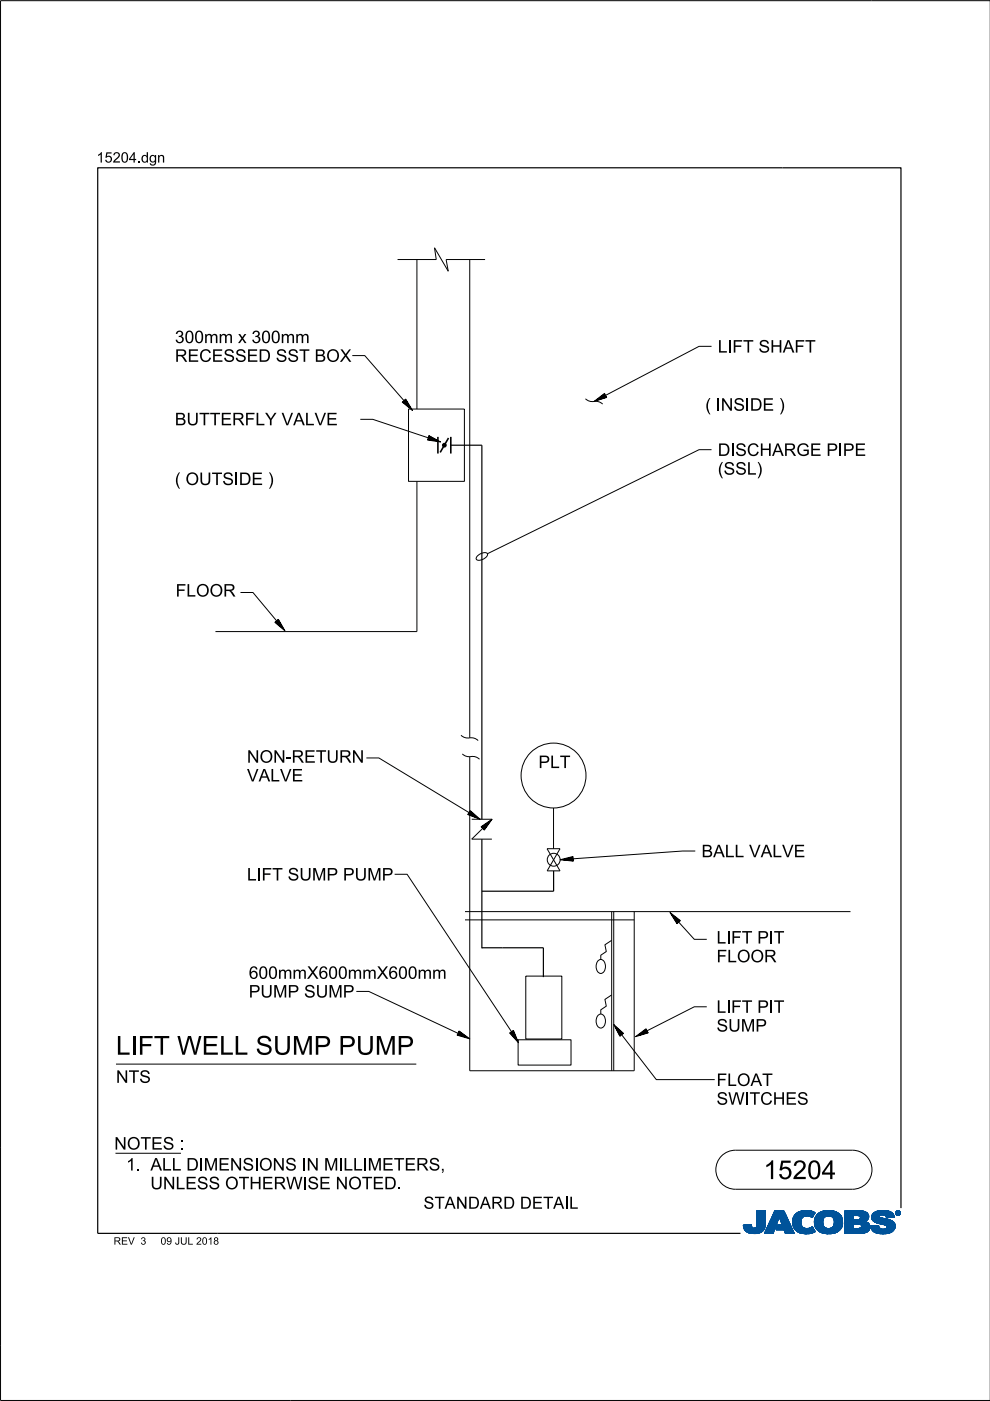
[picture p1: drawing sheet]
<svg xmlns="http://www.w3.org/2000/svg" width="210mm" height="297mm" viewBox="0 0 210 297" stroke-linecap="round" stroke-linejoin="round" font-family="sans-serif">
<defs><g id="words">
<g font-size="4">
<text x="24.6" y="223.6">LI</text>
<text x="29.2" y="223.6">FT W ELLSUM</text>
<text x="66.5" y="223.6">P PUM</text>
<text x="84.1" y="223.6">P</text>
<text x="161.9" y="250">15204</text>
</g>
<g font-size="2.6">
<text x="37.1" y="76.7">RECESSED SST BOX</text>
<text x="37.1" y="72.7">300mm x300mm</text>
<text x="152.2" y="74.8">LI</text>
<text x="155.3" y="74.8">FT SH</text>
<text x="166" y="74.8">AFT</text>
<text x="152.8" y="87.1">N</text>
<text x="155.5" y="87.1">SI</text>
<text x="159" y="87.1">DE )</text>
<text x="37.1" y="90.2">BUTTERFLY VALVE</text>
<text x="152.2" y="100.6">(</text>
<text x="152.2" y="96.7">DI</text>
<text x="153.4" y="100.6">SSL)</text>
<text x="155.9" y="96.7">SCH</text>
<text x="163.7" y="96.7">ARGE PI</text>
<text x="178.7" y="96.7">PE</text>
<text x="37.1" y="102.8">(OUTSI</text>
<text x="50.6" y="102.8">DE )</text>
<text x="37.2" y="126.5">FLOOR</text>
<text x="52.4" y="161.7">N</text>
<text x="55" y="161.7">ON</text>
<text x="60.6" y="161.7">-</text>
<text x="61.8" y="161.7">RETURN</text>
<text x="52.4" y="165.7">VALVE</text>
<text x="114.2" y="162.8">PLT</text>
<text x="148.7" y="181.8">BALLVALVE</text>
<text x="52.4" y="186.7">LI</text>
<text x="55.4" y="186.7">FT SUM</text>
<text x="69.2" y="186.7">P PUM</text>
<text x="80.9" y="186.7">P</text>
<text x="151.9" y="200.1">LI</text>
<text x="155" y="200.1">FT PI</text>
<text x="164.1" y="200.1">T</text>
<text x="52.7" y="207.5">600mmX600mmX600mm</text>
<text x="151.9" y="204">FLOOR</text>
<text x="52.7" y="211.5">PUM</text>
<text x="61" y="211.5">P SUM</text>
<text x="72.7" y="211.5">P</text>
<text x="151.9" y="214.7">LI</text>
<text x="155" y="214.7">FT PI</text>
<text x="164.1" y="214.7">T</text>
<text x="151.9" y="218.7">SUM</text>
<text x="160.1" y="218.7">P</text>
<text x="24.6" y="229.6">N</text>
<text x="27.3" y="229.6">TS</text>
<text x="151.9" y="230.2">FLOAT</text>
<text x="151.9" y="234.2">SW I</text>
<text x="158.9" y="234.2">TCH</text>
<text x="166.5" y="234.2">ES</text>
<text x="24.2" y="243.7">N</text>
<text x="26.9" y="243.7">OTES :</text>
<text x="26.7" y="248.2">1.ALLDI</text>
<text x="43.2" y="248.2">M</text>
<text x="46.3" y="248.2">EN</text>
<text x="51.4" y="248.2">SI</text>
<text x="54.9" y="248.2">ON</text>
<text x="65" y="248.2">N</text>
<text x="68.7" y="248.2">M</text>
<text x="72.8" y="248.2">L</text>
<text x="77.9" y="248.2">M</text>
<text x="81" y="248.2">ETERS,</text>
<text x="31.9" y="252.1">UN</text>
<text x="37.2" y="252.1">LESS OTH</text>
<text x="55.5" y="252.1">ERW I</text>
<text x="65.2" y="252.1">SE N</text>
<text x="73.8" y="252.1">OTED.</text>
<text x="89.8" y="256.3">STAN</text>
<text x="99.2" y="256.3">DARD DETAI</text>
<text x="120.6" y="256.3">L</text>
</g>
<g font-size="2.2">
<text x="20.5" y="34.5">15204.</text>
<text x="29.9" y="34.5">dgn</text>
</g>
<g font-size="1.6">
<text x="24.1" y="263.9">REV</text>
<text x="29.8" y="263.9">3</text>
<text x="34" y="263.9">09JUL2018</text>
</g>
</g></defs>
<g fill="none" stroke="#00539a" stroke-width=".21">
<path d="M157.6 259.8h1.7M157.6 259.9h1.7M157.6 259.9l1.7 .1M157.6 260h1.8M158.1 259.7h1.2M159.3 259.7h-1.7l.1 .7M159.3 259.7h-.9M159.3 259.7l.1 .3M159.4 260l.1 .3M160.4 260l-.2 .3h2M160.5 259.6h1.8M160.5 259.6l-.1 .4"/>
<path d="M160.5 259.7h1.8M160.5 256.7v2.9M160.5 256.9h1.8M160.5 257.5h1.8M160.5 256.7h1.8v2.7M160.5 256.8h1.8M160.5 256.8l1.8 .1M160.5 256.9l1.8 .1M160.5 257h1.8M160.5 257.1h1.8M160.5 257.2h1.8M160.5 257.2l1.8 .1"/>
<path d="M160.5 257.3h1.8M160.5 257.4h1.8M160.5 257.4l1.8 .1M160.5 257.6h1.8M160.5 257.6l1.8 .1M160.5 257.7h1.8M160.5 257.8h1.8M160.5 257.9h1.8M160.5 258h1.8M160.5 258.1h1.8M160.5 258.1l1.8 .1M160.5 258.2h1.8"/>
<path d="M160.5 258.3h1.8M160.5 258.3l1.8 .1M160.5 258.4h1.8M160.5 258.5h1.8M160.5 258.5l1.8 .1M160.5 258.6h1.8M160.5 258.6l1.8 .1M160.5 258.7h1.8M160.5 258.8h1.8M160.5 258.9h1.8M160.5 259h1.8M160.5 259.1h1.8"/>
<path d="M160.5 259.2h1.8M160.5 259.3h1.8M160.5 259.8h1.8M162.2 260h-1.8M162.2 259.9v.3M162.2 259.9h-1.8M162.2 259.8h-1.7M162.3 259.4l-.1 .5M162.3 259.4v-2.7h-1.8v2.9M162.3 259.5h-1.8M162.3 259.6h-1.8M162.3 256.7l-1.8 .1"/>
<path d="M162.3 259.4h-1.8M163.7 258.1h3.1M163.7 258h3.1M163.7 257.9h3M163.8 257.8h2.9M163.8 257.7h2.9M163.8 257.7h2.8M163.9 257.6h2.7M163.9 257.5h2.7M164 257.4h2.5M164 257.3h2.5M164.1 257.2h2.3"/>
<path d="M164.1 257.1h2.3M164.1 257h2.3M164.2 257h2.1M164.2 256.9h2.1M164.2 256.8h2.1M164.3 256.7h1.9l2.2 4.8h-1.9l-.3-.8h-1.7l.4-1h1l-.7-1.7-1.3 3.5h-1.8zM164.5 260h-1.7M164.5 259.9l-1.7 .1M164.5 259.9h-1.7M164.5 259.8l-1.7 .1M164.6 259.8h-1.7M164.6 259.7l-1.7 .1"/>
<path d="M164.6 259.7h-1.7M164.6 259.6h-1.7M164.6 259.5l-1.6 .1M164.7 259.5h-1.7M164.7 259.4l-1.7 .1M164.7 259.4h-1.7M164.7 259.3l-1.6 .1M164.7 259.3h-1.6M164.8 259.2l-1.7 .1M164.8 259.2h-1.7M164.8 259.1l-1.6 .1M164.8 260h2.9"/>
<path d="M164.8 259.1h-1.6M164.8 259.9h2.9M164.8 259l-1.6 .1M164.9 259.9h2.7M164.9 259h-1.7M164.9 259.8h2.7M164.9 258.9h-1.6M164.9 258.8h-1.6M164.9 259.7h2.7M164.9 259.7l-.4 1 3.6 .1M165 258.7h-1.6M165 258.6l-1.6 .1"/>
<path d="M165 258.6h-1.6M165 258.5l-1.6 .1M165 258.5h-1.6M165.1 258.4l-1.6 .1M165.1 258.4h-1.6M165.1 258.3l-1.6 .1M165.1 258.3h-1.6M165.1 258.2l-1.5 .1M165.1 258.2h-1.5M165.2 258.1l-1.6 .1M165.2 258.1h-1.6M165.2 258l.7 1.7h-1"/>
<path d="M165.2 258l.7 1.7M165.3 258.1h1.5M165.3 258.1l1.6 .1M165.3 258.2h1.6M165.3 258.2l1.6 .1M165.3 258.3h1.6M165.4 258.3l1.6 .1M165.4 258.4h1.6M165.4 258.4l1.6 .1M165.4 258.5h1.6M165.4 258.5l1.7 .1M165.4 258.6h1.7"/>
<path d="M165.5 258.6l1.6 .1M165.5 258.7h1.6M165.5 258.8h1.7M165.5 258.9h1.7M165.6 258.9h1.6M165.6 259h1.7M165.6 259l1.7 .1M165.6 259.1h1.7M165.6 259.1l1.7 .1M165.7 259.2h1.7M165.7 259.2l1.7 .1M165.7 259.3h1.7"/>
<path d="M165.7 259.3l1.7 .1M165.7 259.4h1.7M165.8 259.4l1.7 .1M165.8 259.5h1.7M165.8 259.5l1.7 .1M165.8 259.6h1.7M166.2 256.7l2.2 4.8M166.2 256.8l-1.9-.1-2.2 4.8h1.8l1.3-3.5M168 258.9l.4 1.5M168 258.9h1.8M168 259h1.8M168 259.1h1.8"/>
<path d="M168 259.2h1.8M168 259.2l1.8 .1M168 259.3h1.8M168 259.3l1.8 .1M168.1 259.4h1.8M168.1 259.5h1.7M168.1 259.4l1.7 .1M168.1 259.5l1.8 .1M168.1 259.6h1.8M168.1 259.7h1.8M168.1 259.7l1.8 .1M168.1 259.8h1.8"/>
<path d="M168.1 259.8l1.8 .1M168.2 260h1.8M168.2 259.9h1.8M168.3 258l-.3 .9M168.9 257.3l-.6 .7M169.1 257.1h3.6M169.2 257h3.4M169.4 256.9h3.1M169.5 256.9h2.9M169.8 256.8h2.4M169.8 259.1a1.33 1.33 0 0 0 .8 1.4 1.33 1.33 0 0 0 1.5-.3l.2-.1M169.8 259.1h-1.8"/>
<path d="M169.8 259l-1.8 .1M169.9 258.8l-1.9 .1M169.9 258.8h-1.9M169.9 258.7h-1.9M169.9 258.6h-1.8M169.9 258.6l-1.9 .1M169.9 258.5l-1.8 .1M169.9 258.5h-1.8M169.9 258.4l-1.8 .1M170 258.4h-1.9M170 258.4l-.2 .7M170 258.3l-1.8 .1"/>
<path d="M170 258.3h-1.8M170 258.2l-1.8 .1M170.1 258.2h-1.9M170.1 258.1l-.1 .3M170.1 258.1l-1.9 .1M170.2 258.1h-2M170.3 258h-2.1M170.3 256.7l-1.4 .5M170.3 256.7h1.5M170.3 256.7a4 4 0 0 1 2.5 .4M170.4 258h-2.1M170.4 257.9h-2.1"/>
<path d="M170.6 257.8l-2.3 .1M170.6 257.9l-.5 .2M170.8 257.8h-2.5M171.4 257.8h1M171.5 256.7l-1.7 .1M171.5 256.7l.6 .1M171.7 257.8h.7M171.8 257.9h.6M171.9 258h.4M172.1 258.1h.2M172.2 258.1h.1M172.3 258h-.3"/>
<path d="M172.4 257.7l-4 .1M172.5 257.7h-4.1M172.5 257.6l-4 .1M172.5 257.6h-4M172.6 257h-3.3M172.6 257.5l-4.1 .1M172.6 257.5h-4M172.6 257.4l-4 .1M172.7 257.4h-4M172.7 259h1.8M172.7 259.2h1.8M172.7 259.3h1.8"/>
<path d="M172.7 259.3l1.8 .1M172.7 259.4h1.8M172.7 257.3l-3.9 .1M172.7 259.5h1.8M172.7 259.5l1.8 .1M172.7 259.6h1.8M172.7 259.7h1.8M172.7 258.6h1.8M172.7 257.3h-3.9M172.8 259.8h1.8M172.8 257.2l-3.9 .1M172.8 259.9h1.8"/>
<path d="M172.8 259.9l.3 .6M172.8 259.8l1.8 .1M172.8 259.9l1.8 .1M172.8 257.2h-3.9M172.8 260h1.8M172.8 257.1l-.6 1.1a1.75 1.75 0 0 0-1.6-.3M172.9 257.1l-3.9 .1M173 257.8l-.3 1.3h1.8M173 257.8h5.3M173.1 257.7h5.2M173.1 257.7h5.1M173.1 257.6h5.1"/>
<path d="M173.2 257.6h4.9M173.2 257.5h4.8M173.4 257.4h4.6M173.4 257.4h4.5M173.5 257.3h4.4M173.6 257.2l4.2 .1M173.6 257.2h4.1M173.7 257.1l4 .1M173.8 257.1h3.8M173.9 257h3.5M174 257h3.3M174.1 256.9h3.2"/>
<path d="M174.2 256.9h2.8M174.4 256.8h2.6M174.5 259h-1.8M174.5 259.2a1.15 1.15 0 0 0 1.3 1.3M174.5 259.2l-1.8-.1 .1 .8M174.5 258.9l-1.8 .1M174.5 258.9h-1.8M174.5 258.8l-1.8 .1M174.5 258.7l-1.8 .1M174.5 258.7h-1.8M174.5 258.6l-1.8 .1M174.5 258.5l-1.8 .1"/>
<path d="M174.6 258.5h-1.9M174.6 256.8h1.9M174.6 258.4l-.1 .8M174.6 258.4h-1.8M174.6 258.4l-1.9 .1M174.6 258.3l-1.8 .1M174.6 258.3h-1.8M174.7 258.2h-1.9M174.7 258.1l-.1 .3M174.8 258.1l-2 .1M174.8 258.1h-1.9M174.9 256.7a3.2 3.2 0 0 1 3.6 1.4l.1 .8-.1 1.1"/>
<path d="M174.9 258l-1.9 .1M175 258h-2M175.1 257.9l-.4 .2M175.1 257.9h-2.1M175.2 257.9h-2.2M175.5 256.7h.7M175.7 257.8l-.6 .1M175.7 257.8l.6 .1M175.7 257.8h-2.7M176 257.8h2.4M176.2 257.9h2.2M176.3 257.9l.5 .5"/>
<path d="M176.4 258h2M176.4 256.7h-1.5a2.68 2.68 0 0 0-1.9 1.1M176.5 258l2 .1M176.5 258.1h2M176.6 258.1h1.9M176.6 258.2h1.9M176.7 258.2l1.8 .1M176.7 258.3h1.8M176.7 258.3l1.9 .1M176.7 259.9h1.8M176.7 258.4h1.9M176.8 258.4l.1 .5"/>
<path d="M176.8 258.4l1.8 .1M176.8 258.5h1.8M176.8 258.6h1.8M176.9 258.8h1.7M176.9 258.8l1.8 .1M176.9 258.7h1.7M176.9 259.4h1.8M176.9 259.2l1.8 .1M176.9 259.1h1.8M176.9 259.2h1.8M176.9 258.9v.3M176.9 259.2a1.11 1.11 0 0 1-1.1 1.3"/>
<path d="M176.9 259h1.8M176.9 258.9h1.8M176.9 259.3h1.8M176.9 259.3l1.8 .1M178 257.4l-4.7 .1M178.4 257.9h-2.1l.5 .5M178.5 259.7l-1.7 .1M178.5 259.8l-1.8 .1M178.5 259.8h-1.7M178.5 260l-.2 .5M178.5 259.9l-1.8 .1M178.5 260h-1.8"/>
<path d="M178.6 259.7h-1.8M178.6 258.5l-1.8 .1M178.6 259.6h-1.8M178.6 259.5l-1.8 .1M178.6 259.5h-1.8M178.7 259.4h-1.8M179.1 259.7h1.8M179.1 259.5h5.2M179.1 256.9h4.4M179.1 257.5h5M179.1 256.8h4M179.1 256.8h3.4"/>
<path d="M179.1 257h4.5M179.1 257.1h4.7M179.1 257.1l4.7 .1M179.1 257.2h4.8M179.1 257.2l4.8 .1M179.1 257.3h4.8M179.1 257.3l4.9 .1M179.1 257.4h4.9M179.1 257.4l5 .1M179.1 257.6h5M179.1 257.6l5 .1M179.1 257.7h5"/>
<path d="M179.1 257.7l1.8 .1M179.1 257.8h1.8M179.1 257.9h1.8M179.1 258h1.8M179.1 258.1h1.8M179.1 258.2h1.8M179.1 258.3h1.8M179.1 258.4h1.8M179.1 258.5h1.8M179.1 258.5l1.8 .1M179.1 258.6h4.8M179.1 258.7h4.7"/>
<path d="M179.1 258.7h4.6M179.1 258.8h4.5M179.1 258.9h4.5M179.1 258.9h4.3M179.1 259h4.4M179.1 259l4.5 .1M179.1 259.1h4.6M179.1 259.1l4.7 .1M179.1 259.2h4.8M179.1 259.2l4.9 .1M179.1 259.3h5M179.1 259.3l5.1 .1"/>
<path d="M179.1 259.4h5.1M179.1 259.4l5.1 .1M179.1 259.5l1.8 .1M179.1 259.6h1.8M179.1 259.8h1.8M179.1 259.9h1.8M179.1 260h1.8M180.9 257.7v.9M181.8 259.5h-.9v1v-1M181.8 259.5h.2M181.8 259.5l.8 .3M182.1 257.7l2.1 .1"/>
<path d="M182.2 257.8h2M182.2 259.5l2.1 .1M182.3 258.5h1.7M182.3 258.5l-1.4 .1M182.3 257.9h1.9M182.4 257.9h1.8M182.4 257.9v.1M182.4 257.9l-.4-.2h-1.1v.9M182.4 258h1.8M182.4 258v.3M182.4 258.3l-.1 .2M182.4 259.6h1.9"/>
<path d="M182.4 258.1h1.8M182.4 258.1l1.8 .1M182.4 258.2h1.8M182.5 259.7h1.9M182.5 256.9l1.1 .1M182.5 259.7l1.9 .1M182.6 259.8h1.8M182.6 259.8v.4l-.2 .2M182.7 259.9h1.7M182.9 256.8h-3.8v4.7M183.3 256.9l-4.2-.1v4.7M183.6 257l.4 .4"/>
<path d="M183.9 259.2l.2 .2M184 258.5l-2.1 .1M184 258.5h-1.8M184 257.4l.1 .2M184.1 258.4l-.8 .6 .6 .2M184.1 258.4h-1.8M184.1 258.3l-1.7 .1M184.1 258.3h-1.7M184.1 257.6l.1 .6M184.1 258.2l-1.7 .1M184.1 259.4l.3 .5v.6M184.2 258.2l-.1 .2"/>
<path d="M184.2 258h-1.8M184.4 259.9h-1.7M184.5 260h-1.8M184.6 259.9v.2M184.6 259.9h1.7M184.6 260h1.7M184.8 258.1h1.7M184.8 258l.2 .7M184.8 258h1.7M184.8 258.3h2.5M184.8 258.3l2.8 .1M184.8 258.1l1.8 .1"/>
<path d="M184.8 258.2h2M184.8 258.4h3M184.8 258.4l3.2 .1M184.9 258.2l2.1 .1M184.9 257.6h4.6M184.9 258.5h3.4M184.9 258.5l3.6 .1M184.9 258.6h3.7M184.9 257.5h4.5M185 257.5h4.4M185 258.6l3.7 .1M185 258.7h3.9"/>
<path d="M185 258.7l.6 .4M185 257.4h4.3M185 257.4h4.4M185.1 258.7l3.9 .1M185.1 258.8h.7M185.1 257.3h4.1M185.2 258.9h.6M185.2 258.9l4.1 .1M185.3 257.2h3.9M185.3 259h4M185.3 257.1l3.8 .1M185.4 257.1h3.7"/>
<path d="M185.4 259l4 .1M185.5 257h3.5M185.5 259.1h4M185.6 259.1l3.9 .1M185.6 259.1l.5 .2M185.7 259.2h3.9M185.7 256.9h3M185.8 259.2l3.8 .1M185.8 258.9h3.4M185.9 258.8h3.2M185.9 256.8h2.7M185.9 256.8l-.8 .5-.3 .7"/>
<path d="M185.9 256.8l.7-.1a3.3 3.3 0 0 1 2.7 .6h-4.2M186 259.3h3.6M186.1 256.8h2.3M186.1 259.4h3.6M186.1 259.3l1.5 .4 .4 .2M186.3 259.8l-.5 .1M186.3 259.8l-1.7 .1M186.3 259.8v.3M186.3 259.4h3.4M186.4 257.9h-1.6M186.4 257.9l.1 .1M186.5 257.9h-1.7"/>
<path d="M186.5 257.8h-1.7M186.5 258v.1M186.5 257.8l-.1 .1M186.5 257.7h-1.6M186.5 259.4l3.2 .1M186.5 258.1l.1 .1M186.6 257.6l-1.7 .1M186.6 258.2l.4 .1M186.7 256.7h.8M186.7 259.5h3M186.9 257.6h-2M186.9 259.5l2.9 .1"/>
<path d="M187 258.3l1.7 .4 .9 .6M187.2 259.6h2.6M187.3 257.6h2.2M187.4 259.7h2.4M187.6 257.6l1.9 .1M187.6 259.7h2.2M187.6 257.7h2M187.7 257.7a1.07 1.07 0 0 0-1.2 .1M187.7 257.7l.1 .1M187.7 257.8h1.9M187.8 257.8h1.7M187.8 256.7h-1.3"/>
<path d="M187.8 257.8l.1 .4M187.8 257.9h1.7M187.8 257.9h1.8M187.9 258h1.7M187.9 258l1.7 .1M187.9 258.1h1.1M187.9 258.1h1.7M187.9 259.9h1.9M188 259.9l.1 .2M188 260h1.8M188.1 257h-2.6M188.2 257h.6"/>
<path d="M188.7 256.9h-2.9M189.3 257.3l.3 .8-1.7 .1M189.6 259.3l.2 .4v.6M189.8 259.9l-1.8 .1M189.8 259.8h-2.1M189.8 259.8h-1.9M189.9 257.2v.1M189.9 257.1h.1M189.9 257.2h.1M189.9 257.3h.1M189.9 257.3l.2 .3M190 257.4h.1"/>
<path d="M190 257.4l.1 .1M190 257.5h.2M190 257.2v.1M190 257.2l.2 .3M190 257.3l.2 .2M190 257.1h-.1M190 257h-.1M190.1 257h-.2M190.1 257.5l.2 .1M190.1 256.9h-.1M190.1 257.6h.6M190.2 256.8l-.1 .1"/>
<path d="M190.2 257.5l.2 .1M190.2 257.5l-.1 .1M190.2 257.6h.4M190.2 256.9h.4M190.2 256.9h.4l-.1 .3 .2 .3-.3-.3-.2 .3zM190.2 256.9v.6l.1-.3 .3 .3M190.2 257h.4M190.2 257.1h.1M190.2 257.1h.5M190.2 257.2h.5M190.2 257.2l.3 .1M190.2 257.3h.1"/>
<path d="M190.2 257.4h.1M190.2 257.4l.1 .1M190.2 256.8h-.1M190.3 257h.2v.1l-.2 .1zM190.3 257v.2M190.3 257h-.1M190.4 257.2l.2 .3M190.4 257.6h.1M190.4 256.8h-.2l-.2 .4M190.4 256.7a.5 .5 0 0 1 .5 .5 .5 .5 0 0 1-.5 .5M190.4 256.8l.4 .2v.2M190.4 256.7a.5 .5 0 0 0-.5 .5 .5 .5 0 0 0 .5 .5l-.3-.1"/>
<path d="M190.4 256.8l.3 .1 .1 .3M190.4 256.7l-.4 .2-.1 .3M190.4 256.7v.1M190.4 257.6v.1M190.4 256.7l.3 .1 .2 .4M190.4 257h-.1l.1 .2M190.4 257l.2 .1-.2 .1M190.4 257h.1M190.5 257.3h.1M190.5 257.3l.1 .1M190.5 257.2l.2 .3M190.5 257.4h.1"/>
<path d="M190.5 257.1h.2M190.5 257.4l.2 .1M190.5 257l-.1 .2M190.5 256.7h-.3M190.6 257.5h.2M190.6 256.8h.1M190.6 257.1l-.1 .1M190.7 257.1h-.1M190.7 257.1l-.2 .1M190.7 257.1l-.5-.2v.6l.1-.3M190.7 257h-.1M190.7 256.8l.1 .1"/>
<path d="M190.7 256.8h-.6M190.7 256.9h.2M190.8 257h.1M190.8 257.6h-.2M190.8 257.2v.2l-.4 .2M190.8 257.2l-.1 .3-.3 .1M190.8 257.1h.1M190.8 257.2h.1M190.9 257.4l-.2 .1M190.9 257.4h-.1M190.9 257.3l-.1 .1M190.9 257.3h-.1"/>
<path d="M190.9 257.2h.1M190.9 257.2l-.1 .3-.4 .2M190.9 257.1h-.1M157.7 260.1h1.7M157.7 260l1.7 .1M157.7 260.2h1.8M157.7 260.2l1.8 .1M157.7 260.3h1.8M157.7 260.3l1.9 .1M157.7 260.4h4.4M157.7 260.4l.4 .5M157.7 260.4l4.4 .1"/>
<path d="M157.8 260.5h4.3M157.8 260.6h4.3M157.8 260.7h4.2M157.9 260.7h4.1M157.9 260.8h4M158 260.8h3.9M158 260.9h3.9M158.1 260.9h3.3M158.1 261h3.6M158.2 261h3.5M158.3 261.1h3.2M158.4 261.2h3.1"/>
<path d="M158.5 261.2h2.9M158.6 261.3h2.7M158.7 261.4h2.4M158.8 261.4h2.1M159.1 261.5h1.6M159.5 260.3l.3 .1 .4-.1M159.7 261.5h.7M160.9 261.4h.1M161.5 260.9h.2M161.6 261.1h-3.3M162.1 260.3l-2 .1M162.2 260.2l-1.9 .1"/>
<path d="M162.2 260.2a2.25 2.25 0 0 1-2.8 1.3l-.9-.2-.4-.4M162.2 260.2h-1.9M162.2 260.1l-1.8 .1M162.2 260.1h-1.8M162.2 260l-1.8 .1M164 261.4h-1.9M164 261.3l-1.9 .1M164 261.3h-1.8M164 261.2l-1.8 .1M164 261.2h-1.8M164.1 261.1l-1.9 .1M164.1 261.1h-1.8"/>
<path d="M164.1 261l-1.8 .1M164.1 261h-1.8M164.1 260.9l-1.8 .1M164.2 260.9h-1.8M164.2 260.8l-1.8 .1M164.2 260.8h-1.8M164.2 260.7l-1.8 .1M164.2 260.7h-1.7M164.2 260.6l-1.7 .1M164.3 260.6h-1.8M164.3 260.5h-1.8M164.3 260.4l-1.7 .1"/>
<path d="M164.3 260.4h-1.7M164.3 260.3l-1.7 .1M164.4 260.3h-1.8M164.4 260.2l-1.7 .1M164.4 260.2h-1.7M164.4 260.1l-1.7 .1M164.4 260.1h-1.7M164.5 260l-1.8 .1M164.5 260.7h3.5M164.6 260.7h3.4M164.6 260.6h3.4M164.6 260.5h3.4"/>
<path d="M164.6 260.5h3.3M164.6 260.4h3.3M164.7 260.4h3.2M164.7 260.3h3.2M164.7 260.3h3.1M164.7 260.2h3.1M164.8 260.1h3M164.8 260.1h2.9M166.3 260.8h1.8M166.3 260.8l1.8 .1M166.3 260.9h1.8M166.3 260.9l1.8 .1"/>
<path d="M166.3 261h1.9M166.3 261l1.9 .1M166.4 261.1h1.8M166.4 261.1l1.8 .1M166.4 261.2h1.9M166.4 261.2l1.9 .1M166.4 261.3h1.9M166.5 261.3l1.8 .1M166.5 261.4h1.9M166.5 261.5h1.9M166.5 261.5l-.3-.8 .3 .8h1.9M168.2 260l1.9 .1"/>
<path d="M168.2 260.1h1.9M168.2 260.1l1.9 .1M168.2 260.2h2M168.3 260.2l2 .1M168.3 260.3h2.1M168.3 260.3l2.2 .1M168.3 260.4h2.5M168.4 260.4l.6 .7M168.4 260.4l4.1 .1M168.5 260.5h4M168.5 260.6h4M168.6 260.7h4"/>
<path d="M168.6 260.7l4 .1M168.7 260.8h3.9M168.7 260.8l4 .1M168.8 260.9h3.9M168.9 260.9l3.8 .1M168.9 261h3.9M169 261l3.8 .1M169 261.1h3.9M169 261.1a4.2 4.2 0 0 0 3.8 0M169.1 261.1h3.8M169.2 261.2h3.5M169.3 261.3h3.2"/>
<path d="M169.5 261.4h2.8M169.6 261.4h2.6M170 261.5h2M170.6 261.6h.4M171.5 260.4h.9M171.6 260.4h.8M171.8 261.5h-1.5M171.8 260.3h.6M172 260.3h.3M172 260.2h.3M172.1 260.2h.2M172.2 260.1h.1"/>
<path d="M172.3 260.1l.6 1M172.6 261.2l-3.3 .1M172.8 260.1h1.9M172.9 260.1l1.9 .1M172.9 260.2h1.9M172.9 260.2l2 .1M172.9 260.3h2.2M173 260.3l2.1 .1M173 260.4h2.4M173 260.4h5.3M173.1 260.5h5.2M173.1 260.5l.7 .6 .8 .4"/>
<path d="M173.1 260.6h5.2M173.2 260.6h5M173.3 260.7h4.9M173.3 260.7h4.8M173.3 260.8h4.7M173.4 260.9h4.5M173.5 260.9h4.4M173.5 261h4.3M173.6 261h4.2M173.7 261.1h4M173.8 261.1h3.8M173.8 261.2h3.7"/>
<path d="M174 261.2h3.4M174.2 261.4h2.9M174.3 261.4h2.7M175.1 261.5h1.4M175.3 261.6h.4M176.6 260.2h1.9M177 261.4l-1 .2-1.4-.1h2.2M177.3 261.3h-3.3M178.1 260.8h-4.8M178.3 260.5l-.6 .6-.7 .3M178.3 260.4h-2.2M178.4 260.3l-2.2 .1"/>
<path d="M178.4 260.3h-2l-.6 .2M178.5 260.2l-2.1 .1M178.5 260.2h-2M178.5 260.1h-1.9M178.5 260l-1.9 .1M179.1 261.5h3.4M179.1 260.1h1.8M179.1 260.1l1.8 .1M179.1 260.2h1.8M179.1 260.2l1.8 .1M179.1 260.3h1.8M179.1 260.4h1.8"/>
<path d="M182.3 260.4h2.1M182.4 260.4h2M182.4 260.4l-.6 .1M183.1 261.4l-4 .1M183.4 261.3l-4.3 .1M183.5 261.3h-4.4M183.7 261.3h-.1M183.7 261.2l-4.6 .1M183.8 261.2h-4.7M183.9 261.1l-4.8 .1M184 261.1h-4.9M184 261l-4.9 .1"/>
<path d="M184.1 261l-.8 .4-1.1 .1M184.1 261h-5M184.1 260.9l-5 .1M184.2 260.9h-5.1M184.2 260.8l-5.1 .1M184.3 260.8h-5.2M184.3 260.7l-5.2 .1M184.3 260.7h-5.2M184.4 260.6l-5.3 .1M184.4 260.6h-5.3M184.4 260.5h-5.3M184.4 260.5l-.3 .5"/>
<path d="M184.4 260.4l-5.3 .1M184.5 260l-1.8 .1M184.5 260.2l-2 .1M184.5 260.3h-2M184.5 260.1h-1.9M184.5 260.2h-1.9M184.6 260l1.7 .1M184.6 260.1l.1 .3M184.6 260.1h1.8M184.6 260.2h1.8M184.6 260.1l1.8 .1M184.6 260.2l1.8 .1"/>
<path d="M184.7 260.3h1.8M184.7 260.3l1.8 .1M184.7 260.4a2.52 2.52 0 0 0 2.7 1.2M184.7 260.4h1.9M184.7 260.5h2M184.7 260.5h2.1M184.8 260.6h2.1M184.8 260.6h4.8M184.8 260.7h4.7M184.9 260.8h4.6M184.9 260.8h4.5M185 260.9h4.4"/>
<path d="M185.1 260.9h4.3M185.1 261h4.3M185.2 261.1h4M185.2 261.1h3.9M185.3 261.2h3.7M185.4 261.2h3.5M185.5 261.3h3.4M185.7 261.3h3.1M185.8 261.4h2.7M185.9 261.5h2.4M186.3 260.1a1.08 1.08 0 0 0 1.4 .5M186.4 261.5h1.6"/>
<path d="M186.6 261.6h.9M188 260.4h1.8M188 260.4l-.3 .2M188.1 260.3h1.7M188.1 260.1l-.1 .3M188.1 260.2h1.7M188.3 261.5l-.9 .1M188.9 261.3l-.6 .2M189.3 261.1h-4.1M189.4 260.9l-.5 .4M189.6 260.7h-4.8M189.7 260.6h-2"/>
<path d="M189.7 260.5h-1.9M189.7 260.5h-1.8M189.7 260.4h-1.7M189.7 260.3h-1.6M189.8 260.2h-1.7M189.8 260.3l-.4 .6M189.8 260.1h-1.7M189.8 260h-1.7"/>
<circle cx="190.4" cy="257.2" r=".51"/>
<circle cx="190.4" cy="257.2" r=".42"/>
</g>
<g fill="#000">
<path d="M150.4 84.4h.2l-.3 .7a3.1 3.1 0 0 0 .3 2.8h-.2a2.68 2.68 0 0 1 0-3.5z" fill-rule="evenodd"/>
<path d="M61 245.7a1.02 1.02 0 0 1 1.7 .6h-.4a.63 .63 0 0 0-.6-.5 .63 .63 0 0 0-.6 .5l.2 .2a1.55 1.55 0 0 1 1.4 .9 1.08 1.08 0 0 1-1.1 .8 1.08 1.08 0 0 1-1-.9h.4a.73 .73 0 0 0 .7 .6 .73 .73 0 0 0 .7-.6l-.4-.2a.98 .98 0 0 1-1.2-1.3z" fill-rule="evenodd"/>
<path d="M75.1 245.5h.4v2.4h1.3v.3h-1.7z" fill-rule="evenodd"/>
<circle cx="94.2" cy="94.4" r=".51"/>
</g>
<g fill="none" stroke="#000" stroke-width=".21">
<path d="M210 .1h-209.9v296.8h209.9M84.3 55h8.2l-.4-2.5 2.9 5-.4-2.5h8.2M88.4 55v31.7M99.6 55v101.4l-1.2-.1-.7-.4M74.7 75.4h2.6l8.8 10.1-.2-.2 .1-.2 .4 .7-.7-.5 .3-.3 .8 1.2-1.2-.9 .4-.5 1.1 1.8-1.7-1.4 .6-.6 1.5 2.4-2.2-1.7 .7-.7M150.9 73.4h-2.7l-20.4 10.8 .2-.2 .1 .1-.7 .3 .7-.6 .2 .4-1.4 .4 1.2-.9 .4 .5-2 .7 1.7-1.3 .4 .7-2.6 .8 2.2-1.7 .4 .9M76.4 88.9h2.6l12.5 4.2-.3-.1v-.2l.7 .4-.9-.1 .1-.4 1.3 .6-1.5-.2 .1-.6 1.9 1-2.1-.3 .2-.8 2.4 1.3-2.8-.4 .4-.9M86.6 86.7h11.9v15.4h-11.9zM124.1 84.5l1.1 .6h1.5l1.1 .6M150.9 95.3h-2.7l-44.9 22.1M88.4 102.1v31.8h-42.7M101.3 117.8a1.61 1.61 0 0 1 2.1-.4 1.69 1.69 0 0 1-2.4 1.2v-.4z"/>
<path d="M51 125.6h2.6l5 6M59 131.3l-.7 .6 2.1 1.9-1.4-2.5-.6 .6 1.6 1.4-1-1.9-.4 .5 1.1 1-.7-1.2-.3 .3 .7 .5-.4-.7-.1 .2 .2 .2-.4-.6M98 159.8l1.1 .6h1.5l1.1 .6M99.6 156.4l1.1 .2 .7 .4M77.7 160.7h2.6l21.5 13M99.4 172.3l.6 .4-.2-.3-.1 .2 .7 .3-.6-.6-.3 .3 1.3 .6-1.1-1-.4 .5 2 .7-1.6-1.4-.5 .7 2.6 1-2.1-1.8-.5 .8M99.6 160.5v66.5h34.9v-33.7M100 173.7h4.3l-4.3 4.2h4.3M102.4 175.6l.5-.5-.3 .2 .1 .2 .5-.7-.7 .5 .2 .3 .8-1.1-1.1 .8 .3 .6 1.2-1.8-1.7 1.2 .5 .7 1.6-2.3-2.3 1.6 .7 .7M116 179.9h2.7l-2.7 4.7h2.7zM117.4 171.3v8.6M83.7 185.4h2.6l22.5 33.9-.2-.2 .2-.1 .3 .7-.6-.6 .3-.3 .6 1.3-1-1 .4-.5 .8 2-1.4-1.6 .7-.5 1 2.6-1.9-2.1 .9-.5"/>
<path d="M98.6 195h35.9M98.6 193.3h81.7M121.5 182.1h-.7h.3l.1 .1h-.8l.8-.2 .1 .4-1.4-.2 1.4-.3 .2 .6-2.1-.2 2-.6 .1 .9-2.7-.3 2.7-.7v1M129.7 199.4l-1.4 .9 .2 1.4-1.1 .8v.9M129.7 193.3v33.7M130.1 193.3v33.7M143.9 195.5l-.5-.5 .3 .2-.1 .1-.5-.6 .7 .5-.3 .3-.7-1.2 1.1 .9-.4 .5-1.1-1.8 1.7 1.3-.6 .6-1.4-2.3 2.2 1.7-.8 .6M143.9 195.5l3.3 3.7h2.7M147.4 180.4h-2.6l-26 1.9M75.6 210.2h2.6l21.4 10.1M97.3 218.6l-.4 .9 2.7 .8-2.3-1.7-.2 .8 2 .6-1.7-1.3-.2 .6 1.4 .4-1.1-.8-.2 .4 .9 .2-.7-.4v.2l.3 .1-.7-.4M111.5 207h7.6v13.3h-7.6z"/>
<path d="M126.9 203.6a.98 .98 0 0 1 1 .1 .98 .98 0 0 1 .5 .9 1.46 1.46 0 0 1-1 1.8 1.7 1.7 0 0 1-.5-2.8zM126.9 215.2a.98 .98 0 0 1 1 0 .98 .98 0 0 1 .5 1 1.46 1.46 0 0 1-1 1.8 1.7 1.7 0 0 1-.5-2.8zM129.7 210.9l-1.4 1 .2 1.4-1.1 .8v.9M131.4 219.7l.8-.6-2.1-1.9 1.3 2.5 .6-.6-1.5-1.4 .9 1.9 .5-.5-1.1-1 .6 1.2 .4-.2-.7-.6 .4 .7 .1-.2-.2-.2 7.8 10.1h12.3M149.9 213.5h-2.7l-10.6 5.4 .2-.2 .1 .1-.7 .3 .7-.6 .2 .4-1.4 .4 1.2-.8 .4 .5-2 .6 1.7-1.3 .4 .7-2.7 .8 2.3-1.7 .4 .9M24.6 225.6h63.7M109.9 220.5h11.2v5.3h-11.2zM24.5 244.5h13.9M153 245.1l1.3-.9 1.6-.3h24.8a4.1 4.1 0 0 1 4.2 4.1 4.1 4.1 0 0 1-4.2 4.1h-24.8a4.1 4.1 0 0 1-3.8-2.5 4.1 4.1 0 0 1 .9-4.5z"/>
<circle cx="117.4" cy="164.4" r="6.9"/>
<circle cx="117.4" cy="182.3" r="1.37"/>
</g>
<path d="M95.6 94.4h6.6v79.3M102.2 177.9v23.2M117.4 184.6v4.4h-15.2M102.2 200.9h13v6.3M191 256.1v-220.5h-170.3v225.9h136.3" fill="none" stroke="#000" stroke-width=".25"/>
<path d="M92.8 92.6v3.6M95.1 92.9l-1.8 3M95.6 92.6v3.6" fill="none" stroke="#000" stroke-width=".34"/>
<use href="#words"/>
</svg>
